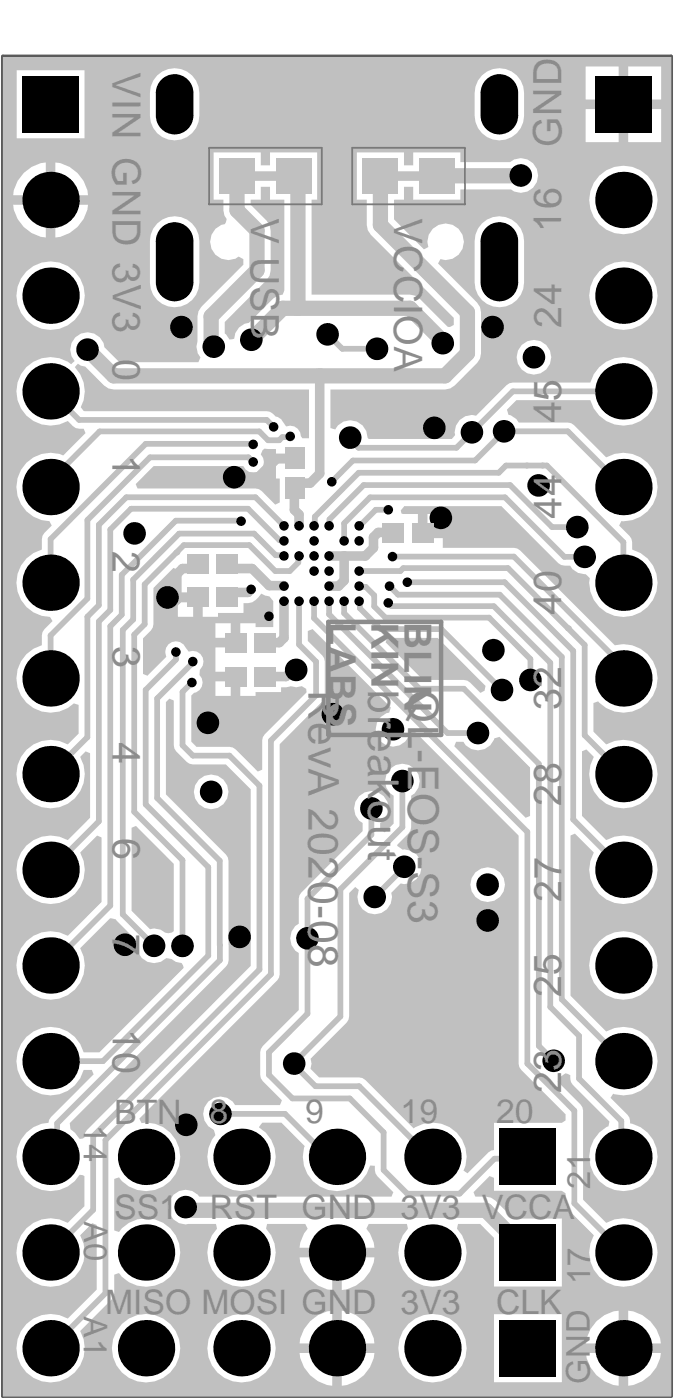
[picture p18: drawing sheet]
<svg xmlns="http://www.w3.org/2000/svg" width="60mm" height="124mm" viewBox="0 0 60 124" stroke-linecap="round" stroke-linejoin="round" font-family="sans-serif">
<defs><g id="words">
<g font-size="3.7" fill="#8c8c8c">
<text x="27.3" y="61.1" transform="rotate(90 27.3 61.1)">RevA 2020-08</text>
<text x="36" y="61.1" transform="rotate(90 36 61.1)">QL-EOS-S3</text>
</g>
<g font-size="3.5" fill="#8c8c8c">
<text x="9.9" y="6.4" transform="rotate(90 9.9 6.4)">VIN GND 3V3</text>
<text x="49.6" y="13" transform="rotate(-90 49.6 13)">GND</text>
<text x="22.2" y="19.3" transform="rotate(90 22.2 19.3)">V USB</text>
<text x="34.8" y="19.3" transform="rotate(90 34.8 19.3)">VCC</text>
<text x="49.6" y="20.5" transform="rotate(-90 49.6 20.5)">16</text>
<text x="34.8" y="26.9" transform="rotate(90 34.8 26.9)">IOA</text>
<text x="49.6" y="29" transform="rotate(-90 49.6 29)">24</text>
<text x="10" y="31.8" transform="rotate(90 10 31.8)">0</text>
<text x="9.9" y="40.3" transform="rotate(90 9.9 40.3)">1</text>
<text x="49.6" y="37.4" transform="rotate(-90 49.6 37.4)">45</text>
<text x="49.6" y="45.9" transform="rotate(-90 49.6 45.9)">44</text>
<text x="9.9" y="48.7" transform="rotate(90 9.9 48.7)">2</text>
<text x="10" y="57.2" transform="rotate(90 10 57.2)">3</text>
<text x="49.6" y="54.4" transform="rotate(-90 49.6 54.4)">40</text>
<text x="9.9" y="65.6" transform="rotate(90 9.9 65.6)">4</text>
<text x="49.6" y="62.8" transform="rotate(-90 49.6 62.8)">32</text>
<text x="49.6" y="71.3" transform="rotate(-90 49.6 71.3)">28</text>
<text x="10" y="74.1" transform="rotate(90 10 74.1)">6</text>
<text x="9.9" y="82.6" transform="rotate(90 9.9 82.6)">7</text>
<text x="49.6" y="79.8" transform="rotate(-90 49.6 79.8)">27</text>
<text x="49.6" y="88.2" transform="rotate(-90 49.6 88.2)">25</text>
<text x="10" y="91" transform="rotate(90 10 91)">10</text>
<text x="49.6" y="96.7" transform="rotate(-90 49.6 96.7)">23</text>
</g>
<g font-size="3.3" fill="#8c8c8c">
<text x="29" y="55" transform="rotate(90 29 55)">LABS</text>
<text x="32.8" y="55" transform="rotate(90 32.8 55)">KINbreakout</text>
<text x="35.7" y="55" transform="rotate(90 35.7 55)">B</text>
<text x="35.7" y="57.5" transform="rotate(90 35.7 57.5)">LIN</text>
</g>
<g font-size="3" fill="#8c8c8c">
<text x="10.1" y="99.4">BTN</text>
<text x="18.5" y="99.3">8</text>
<text x="27" y="99.3">9</text>
<text x="35.4" y="99.3">19</text>
<text x="43.8" y="99.3">20</text>
<text x="10.1" y="107.8">SS1</text>
<text x="18.5" y="107.8">RST</text>
<text x="26.6" y="107.8">GND</text>
<text x="35.4" y="107.8">3V3 VCCA</text>
<text x="9.3" y="116.3">MISO MOSI GND</text>
<text x="35.4" y="116.3">3V3</text>
<text x="43.8" y="116.3">CLK</text>
</g>
<g font-size="2.9" fill="#8c8c8c">
<text x="7.4" y="99.5" transform="rotate(90 7.4 99.5)">14</text>
<text x="7.4" y="108" transform="rotate(90 7.4 108)">A0</text>
<text x="52.1" y="105.1" transform="rotate(-90 52.1 105.1)">21</text>
<text x="52.1" y="113.6" transform="rotate(-90 52.1 113.6)">17</text>
<text x="7.4" y="116.4" transform="rotate(90 7.4 116.4)">A1</text>
<text x="52.1" y="117.9" transform="rotate(-90 52.1 117.9)">D</text>
<text x="52.1" y="122.4" transform="rotate(-90 52.1 122.4)">GN</text>
</g>
</g></defs>
<path d="M.3 5h59v118.5h-59z" fill="none" stroke="#5a5a5a" stroke-width=".33"/>
<g fill="#c0c0c0">
<path d="M23 16.5h.8v1.2h1.3v8l-.1 .4-.5 .1-.4 .2-2.1 2.2a1.44 1.44 0 0 0-1.3 1.4h-.4l-.4-.5v-1l3.7-3.7 .2-.4 .1-.5v-3.5l-.1-.5-.2-.4-1.5-1.4v-.4h.9z"/>
<path d="M40.3 65.6h.6a1.49 1.49 0 0 0 1.5 .8 1.49 1.49 0 0 0 1.3-1.1l.4-.1 2.7 2.7v4.3l-.4 .1-6.3-6.3z"/>
<path d="M11.6 73.2l.4-.2 3.3 3.4v6a.82 .82 0 0 1-1.1-.2l-.6-.1-.4 .1-1.6-1.6z"/>
<path d="M13.6 41.2h7.9a.95 .95 0 0 0 1.4 .5 .95 .95 0 0 0 .1-1.5l.2-.4 .2-.1h1v.4h1.7v.9h-1.7v1.3h.3v2.1l-.4 .2-1.2-1.2-.5-.2h-10.5l-.1-.4z"/>
<path d="M34.2 56.4h4.5l4.2 4.3-.1 .4-.4 .2-.9-.9-.5-.3h-3.6l-3.3-3.3z"/>
<path d="M6.9 32.2l.2 .1 .4 .1 1.7 1.7 .4 .3h.4h17.3v4.4h-.6l-.1-.2a.95 .95 0 0 0-1.3-.9l-.5-.6-.4-.3-.5-.4h-.3h-16.2l-.3-.4a3 3 0 0 0-.5-3.5z"/>
<path d="M15.3 50.2l-1.7 1.8v3.2l-.3 .6-.7 .7v3.1l.4 .2 1.7-1.7a.94 .94 0 0 1 .5-1.3 .94 .94 0 0 1 1.2 .5l.3 .3a.95 .95 0 0 1 1.1 .4 .95 .95 0 0 1-.1 1.2l-.1 .5a.93 .93 0 0 1-.5 1.6l-.2 .2v4.1l.5 .5h3.2l2.2 2.1 .4-.1v-2.9l3.9-4-.1-.3-.3-.2-.5 .1-.5-.1-.9 .1v.4h-2.2v.3h-1.4v-1.7h-.4v-.4h-1.8v-2.1h1.8v-.5h.4v-1.7h1.4v.4h1.5v-2.3l-.3-.5-.7-.2-.2 .3a1.42 1.42 0 0 1-1.4 .5v.9h-2.2v.4h-1.4v-1.8h-.4v-.4h-1.8v-2zM15.7 53.3h1.4v1.3h-1.4zM19 55.1h1.4v1.3h-1.4zM19 60.3h1.4v1.2h-1.4z"/>
<path d="M15 61.8l-.3 .3v8.2l5.4 5.5 .1 7.8-.1 1.6-13.9 14.1v.6l.4 .3 .4 .5 .5-.1v-.4l.2-.3 14.4-14.5v-15.6l-2.1-2.2h-3a2.56 2.56 0 0 1-1.6-1.4l-.1-4.2zM17.1 70a1.55 1.55 0 0 1 3.1 0 1.55 1.55 0 0 1-3.1 0z"/>
<path d="M.3 5v118.5h59v-118.5zM51.7 5.9h2.9v2.9h-2.9zM55.5 5.9h2.9v2.9h-2.9zM1.5 6.2h6v6h-6zM13.9 6.7a2.18 2.18 0 0 1 2.4-.5 2.18 2.18 0 0 1 1.3 2v2a2.18 2.18 0 0 1-2.2 2.2 2.18 2.18 0 0 1-2.2-2.2l.1-2.5 .2-.6zM42.6 6.7a2.18 2.18 0 0 1 2.3-.5 2.18 2.18 0 0 1 1.4 2v2a2.18 2.18 0 0 1-2.2 2.2 2.18 2.18 0 0 1-2.2-2.2l.1-2.5 .2-.6zM51.7 9.6h2.9v3h-2.9zM55.5 9.6h2.9v3h-2.9zM18.9 13.5h4.1v1.1h.8v-1.1h4.2v4.2h-.5v8.4h8.7l.5 .1 .4 .2 2.4 2.5h.2l.4-.2v-.6l-7.4-7.3-.2-.4-.1-.5v-2.2h-.9v-4.2h4.2v1.1h.8v-1.1h4.2v.8h4.4l.3-.2a1.52 1.52 0 0 1 2.1 1.6 1.52 1.52 0 0 1-2.4 1.1h-4.4v.9h-4.2v-1.2h-.8v1.2h-.9v1.7l2.6 2.7 .4-.3a1.61 1.61 0 0 1 1.4-2 1.61 1.61 0 0 1 1.8 1.7 1.61 1.61 0 0 1-2.1 1.4l-.2 .4 3.4 3.5 .3 .4 .1 .4v3.7l-.1 .4-.3 .4-1.9 2-.4 .3h-.5h-10.1v3.5l.4 .1 .3-.4a1.53 1.53 0 0 1 1.6-.3 1.53 1.53 0 0 1 1 1.4l.1 .1h7.3l.3-.3v-.3a1.5 1.5 0 0 1 1.8-1.4l3-2.9 7.1-.1a3 3 0 0 1 4.7-1.7 3 3 0 0 1 0 5 3 3 0 0 1-4.7-1.7h-6.5l-.8 .8 .1 .5 .7 .4 .2 .3h4.6l3.1 3.1a3 3 0 0 1 4.5 1.9 3 3 0 0 1-3.1 3.7l-.2 .4 .9 .9a1.65 1.65 0 0 1 .2 1.2 3 3 0 0 1 2.2 3.6 3 3 0 0 1-3.4 2.3 3 3 0 0 1-2.5-3.4l-.4-.3-.6-.1-.5-.4-.2-.3h-.8l-.3-.2-5-5h-8.6l-.3 .3 .1 .3 .1 .1h1.3v1.7h.4v.4h1.8v.9h6.6l8.6 8.6 .8-.1a3 3 0 0 1 2.7 4.2 3 3 0 0 1-5 .8l-.4 .2v2.5l1.2 1.1a3 3 0 0 1 4.5 2.1 3 3 0 0 1-3.6 3.5 3 3 0 0 1-2-4.5l-.7-.6-.4 .1v5.8l2.1 2.1a3 3 0 0 1 4.5 2.1 3 3 0 0 1-3.5 3.5 3 3 0 0 1-2-4.5l-1.7-1.7-.4 .2v14.2l3.1 3.1a3 3 0 0 1 4.6 2.3 3 3 0 0 1-3.9 3.2l-.3 .4 1.5 1.5 .2 .3 .1 .5h.1a3 3 0 0 1 1.9 4.5 3 3 0 0 1-4.8 .5 3 3 0 0 1 .8-4.8l.1-.4-3.2-3.2-.2-.3v-.6l-.5-.2-.5 .4-.1 .4 2 2 .2 .5v7.9l2.1 2.1a3 3 0 0 1 4.5 2 3 3 0 0 1-3.6 3.6 3 3 0 0 1-2-4.5l-2.3-2.3-.2-.6v-.9l-.4-.2h-6v-1.1l-.4-.2-1.4 1.4 .2 .4h.9l.5 .1 .4 .3 1.5 1.6h4.3v6h-6v-4.3l-1.2-1.2h-1.9l-.1 .4 .4 .6a3 3 0 0 1-.8 4 3 3 0 0 1-4.1-.5 3 3 0 0 1 .1-4.1l-.1-.4h-3.3l-.2 .4 .3 .4 .3 .8 .1 .5h-6.6v-.5l.4-.8 .3-.4-.2-.4h-3.4l-.1 .4 .4 .6a3 3 0 0 1-.8 4 3 3 0 0 1-4.1-.5 3 3 0 0 1 .2-4.1l-.1-.4-2.4-.1a1.52 1.52 0 0 1-1.7-2 1.52 1.52 0 0 1 2.6-.4h17l.1-.4-1.4-1.4-.1-.2-.1-.7h-.4a3 3 0 0 1-3.8 2.1 3 3 0 0 1-2-3.8l-2-2.1h-1.7l-.3 .4a3 3 0 0 1 1 4.3 3 3 0 0 1-4.3 .8 3 3 0 0 1-.6-4.4l-.1-.5a1.52 1.52 0 0 1-.6-2.4 1.52 1.52 0 0 1 2.5 .2h3.9l.2-.4-1.9-1.9v-2.3l.2-.6 3.2-3.2v-5a1.48 1.48 0 0 1 0-2.6v-2.5l5.6-5.7v-.7l-.3-.2a1.53 1.53 0 0 1 .1-2.3 1.53 1.53 0 0 1 2.2 .3 1.53 1.53 0 0 1-.4 2.2v.6l.4 .2 .8-.8v-2.4a1.52 1.52 0 0 1-.4-2.3 1.52 1.52 0 0 1 2.3 0 1.52 1.52 0 0 1-.4 2.3v3.1l-1.2 1.2 .5 .5a1.51 1.51 0 0 1 1.6 1.6 1.51 1.51 0 0 1-1.8 1.3l-.8 .9v.3a1.53 1.53 0 0 1-1.8 1.5 1.53 1.53 0 0 1-1.1-2.1l-.3-.3-.6 .6v11.2l-3.4 3.4 .1 .5-.1 .4 .8 .8 3.8 .1 4.5 4.4 .2-.1a3 3 0 0 1 3.5 .4 3 3 0 0 1 .7 3.4l.4 .3 1.8-1.9 .5-.2v-2.4h6l.4-.2v-.5l-4-4-.2-.5v-20.2l-9.2-9.2-.4 .1-.1 .3a1.52 1.52 0 0 1-2.5 .4 1.52 1.52 0 0 1 .8-2.5l.1-.4-6.9-7-.4 .2v.9l1.4 1.5 .1 3.3-.2 .5-3.8 3.8-.1 20.7-12.3 12.4 .2 .4a3 3 0 0 1 3.2 4.2 3 3 0 0 1-5.2 .6l-.4 .2v4.5l.4 .2 .3-.4a3 3 0 0 1 4.3 .1 3 3 0 0 1-.3 4.4 3 3 0 0 1-4.3-.5l-.4 .1v1.7l-.2 .5-2.8 2.8a3 3 0 0 1-2.1 4.5 3 3 0 0 1-3.5-3.5 3 3 0 0 1 4.5-2.1l2.5-2.5v-5.8l-.3-.1-1.1 1.1a3 3 0 0 1-2.1 4.5 3 3 0 0 1-3.5-3.6 3 3 0 0 1 4.5-2l1.5-1.5v-2.7l-.5-.1a3 3 0 0 1-5.1 0 3 3 0 0 1 2.4-4.6l.2-.5 3.8-3.8-.2-.4h-.7a3 3 0 0 1-4.7 1.7 3 3 0 0 1 0-4.9 3 3 0 0 1 4.7 1.7h1.4l7.4-7.5-.2-.4-.5-.1-.4-.3-.4-.1-.5 .4a1.51 1.51 0 0 1-1.6-.3 1.51 1.51 0 0 1-.4-1.5l-2-2-.4-.1-2.7 2.7a3 3 0 0 1-2.1 4.5 3 3 0 0 1-3.5-3.5 3 3 0 0 1 4.5-2.1l3-3v-5.7l-.4-.2-1.5 1.5a3 3 0 0 1-2.1 4.5 3 3 0 0 1-3.5-3.5 3 3 0 0 1 4.5-2.1l2-2v-5.7l-.4-.1-.5 .4a3 3 0 0 1-2.1 4.5 3 3 0 0 1-3.5-3.5 3 3 0 0 1 4.5-2.1l.9-.9v-2.6l-.4-.1-.5 .4a3 3 0 0 1-4.3-1.4 3 3 0 0 1 2-4.1 1.84 1.84 0 0 1 .9-2.2l-.2-.3-.7-.1a3 3 0 0 1-2.3-3 3 3 0 0 1 2.3-2.9 1.81 1.81 0 0 1 .9-2.1l-.2-.4-.7-.1a3 3 0 0 1-2.1-3.9 3 3 0 0 1 4-1.8l2-2-.2-.4a1.31 1.31 0 0 1-1.4-.7 3 3 0 0 1-4.5-2.7 3 3 0 0 1 4.8-2.3l.3-.3a1.51 1.51 0 0 1 .5-2.4 1.51 1.51 0 0 1 2.1 1.2l1.3 1.3h7l.2-.4-.2-.4-.1-.5v-.5v-2.2l.1-.5 .3-.4 3.7-3.7v-.5l-.4-.2-.3 .2a1.61 1.61 0 0 1-2.2-1 1.61 1.61 0 0 1 1.3-2.1l.1-.4-.2-.3-.1-.5v-.9h-.8zM2.1 15.3l.7-.5 .8-.4h.4v2.9h-2.8v-.5l.4-.8zM4.9 14.4a3.2 3.2 0 0 1 2.9 2.9h-2.9zM52 17.7a3.1 3.1 0 0 1 6.1 0 3.1 3.1 0 0 1-6.1 0zM1.2 18.1h2.8v2.9a3.2 3.2 0 0 1-2.8-2.9zM4.9 18.1h2.9a3.2 3.2 0 0 1-2.9 2.9zM13.9 19.8a2.18 2.18 0 0 1 2.4-.5 2.18 2.18 0 0 1 1.3 2v3.7a2.18 2.18 0 0 1-2.2 2.2 2.18 2.18 0 0 1-2.2-2.2v-3.7l.1-.5 .2-.6zM42.6 19.8a2.18 2.18 0 0 1 2.3-.5 2.18 2.18 0 0 1 1.4 2v3.7a2.18 2.18 0 0 1-2.2 2.2 2.18 2.18 0 0 1-2.2-2.2v-3.7l.1-.5 .2-.6zM1.4 26.1a3 3 0 0 1 6.1 0 3 3 0 0 1-6.1 0zM52 26.1a3.1 3.1 0 0 1 6.1 0 3.1 3.1 0 0 1-6.1 0zM45.6 31.6a1.55 1.55 0 0 1 3.1 0 1.55 1.55 0 0 1-3.1 0zM37.8 45.5h1.3v1.3h-1.3zM41.5 78.2a1.55 1.55 0 0 1 3.1 0 1.55 1.55 0 0 1-3.1 0zM52 85.4a3.1 3.1 0 0 1 6.1 0 3.1 3.1 0 0 1-6.1 0zM26.5 111.2h2.8v2.9a3.2 3.2 0 0 1-2.8-2.9zM30.2 111.2h2.9a3.2 3.2 0 0 1-2.9 2.9zM52.7 116.9l.7-.6 .8-.3 .4-.1v2.9h-2.8v-.4l.4-.8zM27.4 116.9l.7-.6 .8-.3 .4-.1v2.9h-2.8v-.4l.4-.8zM30.2 115.9a3.2 3.2 0 0 1 2.9 2.9h-2.9zM55.5 115.9a3.2 3.2 0 0 1 2.9 2.9h-2.9zM43.6 116.2h6v6.1h-6zM9.9 119.2a3 3 0 0 1 6 0 3 3 0 0 1-6 0zM18.3 119.2a3 3 0 0 1 6.1 0 3 3 0 0 1-6.1 0zM35.2 119.2a3 3 0 0 1 6 0 3 3 0 0 1-6 0zM51.8 119.7h2.8v2.9a3.2 3.2 0 0 1-2.8-2.9zM26.5 119.7h2.8v2.9a3.2 3.2 0 0 1-2.8-2.9zM30.2 119.7h2.9a3.2 3.2 0 0 1-2.9 2.9zM55.5 119.7h2.9a3.2 3.2 0 0 1-2.9 2.9z"/>
</g>
<path d="M55.1 58.9v1.1M47.6 92.5l1.3 1.3M51.1 91.6v3.8M54.9 99.2v2.9l.2 .2" fill="none" stroke="#c0c0c0" stroke-width=".51"/>
<circle cx="50.2" cy="55.6" r=".25" fill="#c0c0c0"/>
<path d="M47.9 41.2h.4M48.8 46.6h2.2M49.8 49.3h1.8" fill="none" stroke="#c0c0c0" stroke-width=".51"/>
<circle cx="47.9" cy="41.2" r=".25" fill="#c0c0c0"/>
<path d="M41.7 38.2l-1.4 1.4" fill="none" stroke="#c0c0c0" stroke-width=".51"/>
<circle cx="41.7" cy="38.2" r=".25" fill="#c0c0c0"/>
<path d="M44.5 38.1v.1M44.5 38.2l-2.5 2.5M33.6 55.6h5.4M34.3 53.3l.3 .3M34.4 51.8l.8 .8M35.6 50.2l-.2 .3M44.7 41.2l-.6 .6M33.9 100.2v3.3M37.9 102.3h.3" fill="none" stroke="#c0c0c0" stroke-width=".51"/>
<path d="M38.9 45.8v.3l-.5 .6v.4h-1.2l.1-.1" fill="none" stroke="#c0c0c0" stroke-width=".84"/>
<circle cx="34.6" cy="47.1" r=".42" fill="#c0c0c0"/>
<path d="M21 15.6h4.9M33.6 15.6h5M15.6 52.8h1.9M17 50.3h-.9l-.5 .5v2.2l-.6 .7M20.5 50.3h1.8l1.5 1.5h1.3M22.2 52.1l-.3 .3h-1.4l-.4 .4M24.4 40.6l-1.6 1.6h-2.1M25.9 59.3l-.6 .5h-1.5l-.2 .3M29.1 49.2h3.2M30.4 51.3l-.5 .5h-.8M20.9 60.1l-.1 .2" fill="none" stroke="#c0c0c0" stroke-width=".84"/>
<g fill="none" stroke="#c0c0c0" stroke-width=".51">
<path d="M22.3 39.3h.1M22.9 38.2l.8 .7h1l.2-.2 .7-.1M23.6 37.1l.6 .7M24.2 37.8h.1M30.9 38.7v.2l.8 .7M15.5 57.7v.6M17 58.5v.1l-3.1 3.2M21.3 46.1h.1M21.9 45l2.8 2.8h.4M22 40.4l.4 .5M22.4 47.2l2 1.9 .7 .1M22.6 44l2.5 2.5"/>
<path d="M24.3 50.5h1.3M25.1 51.8h.1M27.7 53.2v1.5M27.8 45.7l-.1 .8M27.9 58.5v3M29.1 53.2v1.1M29.1 45.9v.6M29.3 42.6h.1M30.4 53.2v1M31.2 40.7l-1.9 1.9M31.7 53.2l.1 .6M31.7 51.8l.6 .1"/>
<path d="M31.7 46.5h.1M32.7 44l-2.3 2.3v1.5M16.1 65.9l.9 .9M17 60.4l-.9 .8M20.3 66.8l2.6 2.7M27.2 79.5v3.5M32.8 71.5v2.3M23.8 93.1v2M26 94.1v.1M27.9 96.1h3.8M29 102.3h.8"/>
</g>
<path d="M20.9 18.6l1.8 1.8M16.4 106.8l.3 .2" fill="none" stroke="#c0c0c0" stroke-width="1.4"/>
<circle cx="15.6" cy="48.9" r=".25" fill="#c0c0c0"/>
<g fill="none" stroke="#c0c0c0" stroke-width=".51">
<path d="M28.9 29.6h.1M29 29.6l1.2 1.2M45.3 34.6l-3.6 3.6M8.7 53.5l-1 1M9.7 54l-1 1M10.8 50.8v3.6l-1.1 1M11.2 44l-2.5 2.4M11.6 45l-1.9 1.8M11.8 51.3v3.5l-1 .9M16.2 48.2l-.6 .7M22 48.2l2.3 2.3M31.7 41.8l-3.9 3.9"/>
<path d="M32.1 42.9l-3 3M50.2 55.6l1.4 1.4M55.1 48v3.5M13.9 61.8v8.8M16.1 76.1v7.6M16.1 61.2v4.7M18.4 76.7v7.8M22.9 69.5v16.3M23.9 65.5v20.7M32.8 73.8l-5.6 5.7M35.5 69.1v4.1M35.7 76.7h.1"/>
<path d="M5 99.4v2.3l-.5 .6M23.8 95.1l2 2.1M48.6 89.1l2.5 2.5M50.7 98.2v8.2M33.9 103.5l2.1 2.1M43.7 102.5l-3.1 3.1"/>
</g>
<path d="M21 15.6l-.1 3M38.6 15.5v.1M7.7 30.9l2.3 2.3M22.7 20.4v3.5M25 27.3l-2.8 2.7M36.2 27.3l2.9 2.9v.2M41.3 27.6v3.7" fill="none" stroke="#c0c0c0" stroke-width="1.4"/>
<path d="M17.5 49.8l-.5 .5M20.1 49.8l.4 .5M25.1 53.2v3.2l-.4 .4h-1.2l-.2 .2M28.2 41.9l-.8 .8M30.4 49.2v2.1" fill="none" stroke="#c0c0c0" stroke-width=".84"/>
<circle cx="17.5" cy="49.8" r=".25" fill="#c0c0c0"/>
<path d="M18.6 28v2.3" fill="none" stroke="#c0c0c0" stroke-width="1.4"/>
<g fill="none" stroke="#c0c0c0" stroke-width=".51">
<path d="M4.5 42.5v.6M4.5 47.7v3.8M4.5 56.2v3.8M7.7 46v6.9M7.7 54.5v10.7M8.7 46.4v7.1M8.7 55v17.7M9.7 46.8v7.2M9.7 55.4v24.7M10.8 55.7v25.2M11.9 56.1v15.7M44.6 44l5.2 5.3"/>
<path d="M44.9 50.2l5.3 5.4M46.5 41.2h1.4M46.8 58.3v1.8M48.6 58.6v30.5M49.6 58.1v30.3M50.6 57.6v14.9M51.6 57v8l3.5 3.5M30.1 78.7v11.2M37.1 60.9h3.9M39.5 64.8h2.7M47.6 67.6v24.9M27.2 83v6.7"/>
<path d="M8.2 100.5v6.5M9.3 100.8v13.6M46.6 102.3l-.1 .2h-2.8"/>
</g>
<path d="M28.2 33.2v8.7" fill="none" stroke="#c0c0c0" stroke-width=".84"/>
<circle cx="46.5" cy="41.2" r=".25" fill="#c0c0c0"/>
<g fill="none" stroke="#c0c0c0" stroke-width=".51">
<path d="M4.5 34.6l2.5 2.5h16.6M22.3 39.3h-9.4l-8.4 8.4M22.9 38.2h-14.1l-4.3 4.3M30.2 30.8h3.1M31.7 39.6h8.6M44.5 38.1h5.7l4.9 5M45.3 34.6h9.8M7.7 52.9l-3.2 3.3M11.2 44h11.4M11.6 45h10.3M15.5 58.3l-2.6 2.7v10.1l5.5 5.6M15.6 48.9l-2.8 2.8v3.5l-.9 .9"/>
<path d="M16.2 48.2h5.8M21.3 46.1h-5.8l-4.7 4.7M22 40.4h-8.8l-5.5 5.6M22.4 47.2h-6.6l-4 4.1M26.4 53.2v3.8l1.5 1.5M26.4 49.2l-.1 .6-.7 .7M27.7 54.7l18.9 18.9v20.5l4.1 4.1M29.1 54.3l10.4 10.5M30.4 54.2l6.7 6.7M31.2 40.7h10.8M31.7 41.8h12.4M31.7 50.5h3.7"/>
<path d="M31.8 53.8l1.8 1.8M32.1 42.9h13l3.7 3.7M32.3 51.9l.8 .8v.9l.9 1h9.2l3.6 3.7M32.7 44h11.9M34.3 45.1h-1.1l-1.4 1.4M34.6 53.6h9l5 5M34.7 49.2h10.7l9.7 9.7M35.2 52.6h8.9l5.5 5.5M35.6 50.2h9.3M36 51.5h8.6l6 6.1M39 55.6l5.3 5.4M44.7 41.2h1.8"/>
<path d="M48.3 41.2l6.8 6.8M7.7 65.2l-3.2 3.3M8.7 72.7l-4.2 4.2M11.9 71.8l4.2 4.3M13.9 70.6l5.5 5.5v8.8l-14.4 14.5M17 66.8h3.3M27.9 61.5l-4 4M35.5 73.2l-5.4 5.5M35.7 76.7l-2.6 2.6M41 60.9l6.6 6.7M50.6 72.5l4.5 4.4M9.7 80.1l-5.2 5.3"/>
<path d="M10.8 80.9l2.8 2.8M18.4 84.5l-9.3 9.4h-4.6M19.4 83.6h.1M19.5 98.5h5.7l3.8 3.8M22.9 85.8l-14.7 14.7M23.9 86.2l-14.6 14.6M25.8 97.2h5.1l3 3M26 94.2l1.9 1.9M27.2 89.7l-3.4 3.4M30.1 89.9l-4.2 4.1M31.7 96.1l6.2 6.2M49.6 88.4l5.5 5.5"/>
<path d="M51.1 95.4l3.8 3.8M8.2 107l-3.7 3.8M9.3 114.4l-4.1 4.1M36 105.6h4.6M50.7 106.4l4.4 4.4"/>
</g>
<path d="M25.9 15.6v.5l.4 .4v10.8M33.6 15.6v4.3l7.7 7.7M46 15.5h-7.4M22.7 23.9l-4.1 4.1M25 27.3h11.2M41.3 31.3l-2 1.9h-29.3M16.7 107h26.2l3.7 3.8" fill="none" stroke="#c0c0c0" stroke-width="1.4"/>
<path d="M25.9 59.3h.3M26.1 40.5l-1.7 .1M27.4 42.7h-1l-.4 .5v1.9l.4 .4v1M34.6 47.1h-1.2l-.4 .4v1l-.7 .7" fill="none" stroke="#c0c0c0" stroke-width=".84"/>
<g fill="#000">
<path d="M15.4 10.2h1.7zM15.4 10.2h1.7a1.66 1.66 0 0 1-1.7 1.7z"/>
<path d="M15.4 6.6v1.6zM15.4 6.6a1.66 1.66 0 0 1 1.7 1.6h-1.7z"/>
<path d="M13.8 8.2h1.6zM14.3 7l.7-.4h.4v1.6h-1.6v-.4z"/>
<path d="M15.4 10.2v1.7zM13.8 10.2h1.6v1.7a1.66 1.66 0 0 1-1.6-1.7z"/>
<path d="M44.1 10.2h1.7zM44.1 10.2h1.7a1.66 1.66 0 0 1-1.7 1.7z"/>
<path d="M44.1 6.6v1.6zM44.1 6.6a1.66 1.66 0 0 1 1.7 1.6h-1.7z"/>
<path d="M42.4 8.2h1.7zM42.9 7l.8-.4h.4v1.6h-1.7l.1-.4z"/>
<path d="M44.1 10.2v1.7zM42.4 10.2h1.7v1.7a1.66 1.66 0 0 1-1.7-1.7z"/>
<path d="M15.4 25h1.7zM15.4 25h1.7a1.66 1.66 0 0 1-1.7 1.7z"/>
<path d="M15.4 19.7v1.6zM15.4 19.7a1.66 1.66 0 0 1 1.7 1.6h-1.7z"/>
<path d="M13.8 21.3h1.6zM14.3 20.1l.7-.4h.4v1.6h-1.6v-.4z"/>
<path d="M15.4 25v1.7zM13.8 25h1.6v1.7a1.66 1.66 0 0 1-1.6-1.7z"/>
<path d="M44.1 25h1.7zM44.1 25h1.7a1.66 1.66 0 0 1-1.7 1.7z"/>
<path d="M44.1 19.7v1.6zM44.1 19.7a1.66 1.66 0 0 1 1.7 1.6h-1.7z"/>
<path d="M42.4 21.3h1.7zM42.9 20.1l.8-.4h.4v1.6h-1.7l.1-.4z"/>
<path d="M44.1 25v1.7zM42.4 25h1.7v1.7a1.66 1.66 0 0 1-1.7-1.7z"/>
<circle cx="4.5" cy="17.7" r="2.49"/>
<circle cx="46" cy="15.5" r="1"/>
<circle cx="55.1" cy="17.7" r="2.49"/>
<circle cx="4.5" cy="34.6" r="2.49"/>
<circle cx="4.5" cy="26.2" r="2.49"/>
<circle cx="7.7" cy="30.9" r="1"/>
<circle cx="16" cy="28.9" r="1"/>
<circle cx="18.9" cy="30.7" r="1"/>
<circle cx="22.2" cy="30" r="1"/>
<circle cx="22.4" cy="39.3" r=".42"/>
<circle cx="24.2" cy="37.8" r=".42"/>
<circle cx="25.6" cy="38.6" r=".42"/>
<circle cx="28.9" cy="29.6" r="1"/>
<circle cx="30.9" cy="38.7" r="1"/>
<circle cx="33.3" cy="30.8" r="1"/>
<circle cx="38.4" cy="37.8" r="1"/>
<circle cx="39.1" cy="30.4" r="1"/>
<circle cx="41.7" cy="38.2" r="1"/>
<circle cx="43.5" cy="28.9" r="1"/>
<circle cx="44.5" cy="38.1" r="1"/>
<circle cx="47.2" cy="31.6" r="1"/>
<circle cx="55.1" cy="34.6" r="2.49"/>
<circle cx="55.1" cy="26.2" r="2.49"/>
<circle cx="4.5" cy="43.1" r="2.49"/>
<circle cx="4.5" cy="51.5" r="2.49"/>
<circle cx="11.9" cy="47.2" r="1"/>
<circle cx="14.8" cy="52.8" r="1"/>
<circle cx="15.5" cy="57.7" r=".42"/>
<circle cx="17" cy="58.5" r=".42"/>
<circle cx="20.7" cy="42.2" r="1"/>
<circle cx="21.3" cy="46.1" r=".42"/>
<circle cx="22.2" cy="52.1" r=".42"/>
<circle cx="22.4" cy="40.9" r=".42"/>
<circle cx="23.8" cy="54.5" r=".42"/>
<circle cx="25.1" cy="47.8" r=".42"/>
<circle cx="25.1" cy="53.2" r=".42"/>
<circle cx="25.1" cy="49.2" r=".42"/>
<circle cx="25.1" cy="51.8" r=".42"/>
<circle cx="25.1" cy="46.5" r=".42"/>
<circle cx="26.2" cy="59.2" r="1"/>
<circle cx="26.4" cy="53.2" r=".42"/>
<circle cx="26.4" cy="49.2" r=".42"/>
<circle cx="26.4" cy="46.5" r=".42"/>
<circle cx="27.7" cy="50.5" r=".42"/>
<circle cx="27.7" cy="47.8" r=".42"/>
<circle cx="27.7" cy="53.2" r=".42"/>
<circle cx="27.7" cy="49.2" r=".42"/>
<circle cx="27.7" cy="46.5" r=".42"/>
<circle cx="29.1" cy="50.5" r=".42"/>
<circle cx="29.1" cy="53.2" r=".42"/>
<circle cx="29.1" cy="49.2" r=".42"/>
<circle cx="29.1" cy="51.8" r=".42"/>
<circle cx="29.1" cy="46.5" r=".42"/>
<circle cx="29.3" cy="42.6" r=".42"/>
<circle cx="30.4" cy="47.8" r=".42"/>
<circle cx="30.4" cy="53.2" r=".42"/>
<circle cx="31.7" cy="50.5" r=".42"/>
<circle cx="31.7" cy="47.8" r=".42"/>
<circle cx="31.7" cy="53.2" r=".42"/>
<circle cx="31.7" cy="51.8" r=".42"/>
<circle cx="31.7" cy="46.5" r=".42"/>
<circle cx="34.3" cy="53.3" r=".42"/>
<circle cx="34.3" cy="45.1" r=".42"/>
<circle cx="34.4" cy="51.8" r=".42"/>
<circle cx="34.7" cy="49.2" r=".42"/>
<circle cx="36" cy="51.5" r=".42"/>
<circle cx="38.9" cy="45.8" r="1"/>
<circle cx="43.6" cy="57.5" r="1"/>
<circle cx="47.6" cy="42.9" r="1"/>
<circle cx="51" cy="46.6" r="1"/>
<circle cx="51.6" cy="49.3" r="1"/>
<circle cx="55.1" cy="43.1" r="2.49"/>
<circle cx="55.1" cy="51.5" r="2.49"/>
<circle cx="4.5" cy="68.5" r="2.49"/>
<circle cx="4.5" cy="76.9" r="2.49"/>
<circle cx="4.5" cy="60" r="2.49"/>
<circle cx="16.9" cy="60.4" r=".42"/>
<circle cx="18.4" cy="63.9" r="1"/>
<circle cx="18.6" cy="70" r="1"/>
<circle cx="29.4" cy="63.2" r="1"/>
<circle cx="32.8" cy="71.5" r="1"/>
<circle cx="33.1" cy="79.3" r="1"/>
<circle cx="34.7" cy="64.5" r="1"/>
<circle cx="35.5" cy="69.1" r="1"/>
<circle cx="35.7" cy="76.7" r="1"/>
<circle cx="42.2" cy="64.8" r="1"/>
<circle cx="43.1" cy="78.2" r="1"/>
<circle cx="44.3" cy="61" r="1"/>
<circle cx="46.8" cy="60.1" r="1"/>
<circle cx="55.1" cy="60" r="2.49"/>
<circle cx="55.1" cy="76.9" r="2.49"/>
<circle cx="55.1" cy="68.5" r="2.49"/>
<circle cx="4.5" cy="85.4" r="2.49"/>
<circle cx="4.5" cy="93.9" r="2.49"/>
<circle cx="11" cy="83.6" r="1"/>
<circle cx="13.6" cy="83.7" r="1"/>
<circle cx="16.1" cy="83.7" r="1"/>
<circle cx="16.5" cy="99.5" r="1"/>
<circle cx="19.5" cy="98.5" r="1"/>
<circle cx="21.2" cy="82.9" r="1"/>
<circle cx="26" cy="94.1" r="1"/>
<circle cx="27.2" cy="83" r="1"/>
<circle cx="43.1" cy="81.4" r="1"/>
<circle cx="48.9" cy="93.8" r="1"/>
<circle cx="55.1" cy="93.9" r="2.49"/>
<circle cx="55.1" cy="85.4" r="2.49"/>
<circle cx="4.5" cy="119.2" r="2.49"/>
<circle cx="4.5" cy="110.8" r="2.49"/>
<circle cx="4.5" cy="102.3" r="2.49"/>
<circle cx="12.9" cy="119.2" r="2.49"/>
<circle cx="12.9" cy="110.8" r="2.49"/>
<circle cx="12.9" cy="102.3" r="2.49"/>
<circle cx="16.4" cy="106.8" r="1"/>
<circle cx="21.3" cy="119.2" r="2.49"/>
<circle cx="21.3" cy="102.3" r="2.49"/>
<circle cx="21.3" cy="110.8" r="2.49"/>
<circle cx="29.8" cy="119.2" r="2.49"/>
<circle cx="29.8" cy="102.3" r="2.49"/>
<circle cx="29.8" cy="110.8" r="2.49"/>
<circle cx="38.2" cy="119.2" r="2.49"/>
<circle cx="38.2" cy="102.3" r="2.49"/>
<circle cx="38.2" cy="110.8" r="2.49"/>
<circle cx="55.1" cy="119.2" r="2.49"/>
<circle cx="55.1" cy="110.8" r="2.49"/>
<circle cx="55.1" cy="102.3" r="2.49"/>
</g>
<g fill="#000">
<path d="M2 6.7h5v5h-5z" fill-rule="evenodd"/>
<path d="M15.4 6.6l1.7 1.6v2l-1.7 1.7-1.6-1.7v-2z" fill-rule="evenodd"/>
<path d="M44.1 6.6l1.7 1.6v2l-1.7 1.7-1.7-1.7v-2z" fill-rule="evenodd"/>
<path d="M52.6 6.7h5v5h-5z" fill-rule="evenodd"/>
<path d="M15.4 19.7l1.7 1.6v3.7l-1.7 1.7-1.6-1.7v-3.7z" fill-rule="evenodd"/>
<path d="M44.1 19.7l1.7 1.6v3.7l-1.7 1.7-1.7-1.7v-3.7z" fill-rule="evenodd"/>
<path d="M44.1 99.8h5v5h-5z" fill-rule="evenodd"/>
<path d="M44.1 108.3h5v5h-5z" fill-rule="evenodd"/>
<path d="M44.1 116.7h5v5h-5z" fill-rule="evenodd"/>
</g>
<g fill="#c0c0c0">
<path d="M36.4 46.3h1.9v1.7h-1.9z" fill-rule="evenodd"/>
<path d="M33.8 46.3h1.9v1.7h-1.9z" fill-rule="evenodd"/>
<path d="M22.5 59h1.8v1.7h-1.8z" fill-rule="evenodd"/>
<path d="M16.6 52h1.8v1.7h-1.8z" fill-rule="evenodd"/>
<path d="M22.5 56h1.8v1.7h-1.8z" fill-rule="evenodd"/>
<path d="M16.6 49h1.8v1.7h-1.8z" fill-rule="evenodd"/>
<path d="M19.9 59h1.8v1.7h-1.8z" fill-rule="evenodd"/>
<path d="M19.1 52h1.9v1.7h-1.9z" fill-rule="evenodd"/>
<path d="M25.2 39.6h1.7v1.9h-1.7z" fill-rule="evenodd"/>
<path d="M37 14h3.2v3.2h-3.2z" fill-rule="evenodd"/>
<path d="M25.2 42.2h1.7v1.9h-1.7z" fill-rule="evenodd"/>
<path d="M19.1 49h1.9v1.7h-1.9z" fill-rule="evenodd"/>
<path d="M19.9 56h1.8v1.7h-1.8z" fill-rule="evenodd"/>
<path d="M32 14h3.2v3.2h-3.2z" fill-rule="evenodd"/>
<path d="M19.4 14h3.1v3.2h-3.1z" fill-rule="evenodd"/>
<path d="M24.4 14h3.1v3.2h-3.1z" fill-rule="evenodd"/>
</g>
<path d="M29 55h10v10h-10z" fill="none" stroke="#8c8c8c" stroke-width=".4"/>
<path d="M18.5 13.1h9.9v5h-9.9zM31.1 13.1h10v5h-10z" fill="none" stroke="#808080" stroke-width=".17"/>
<use href="#words"/>
</svg>
